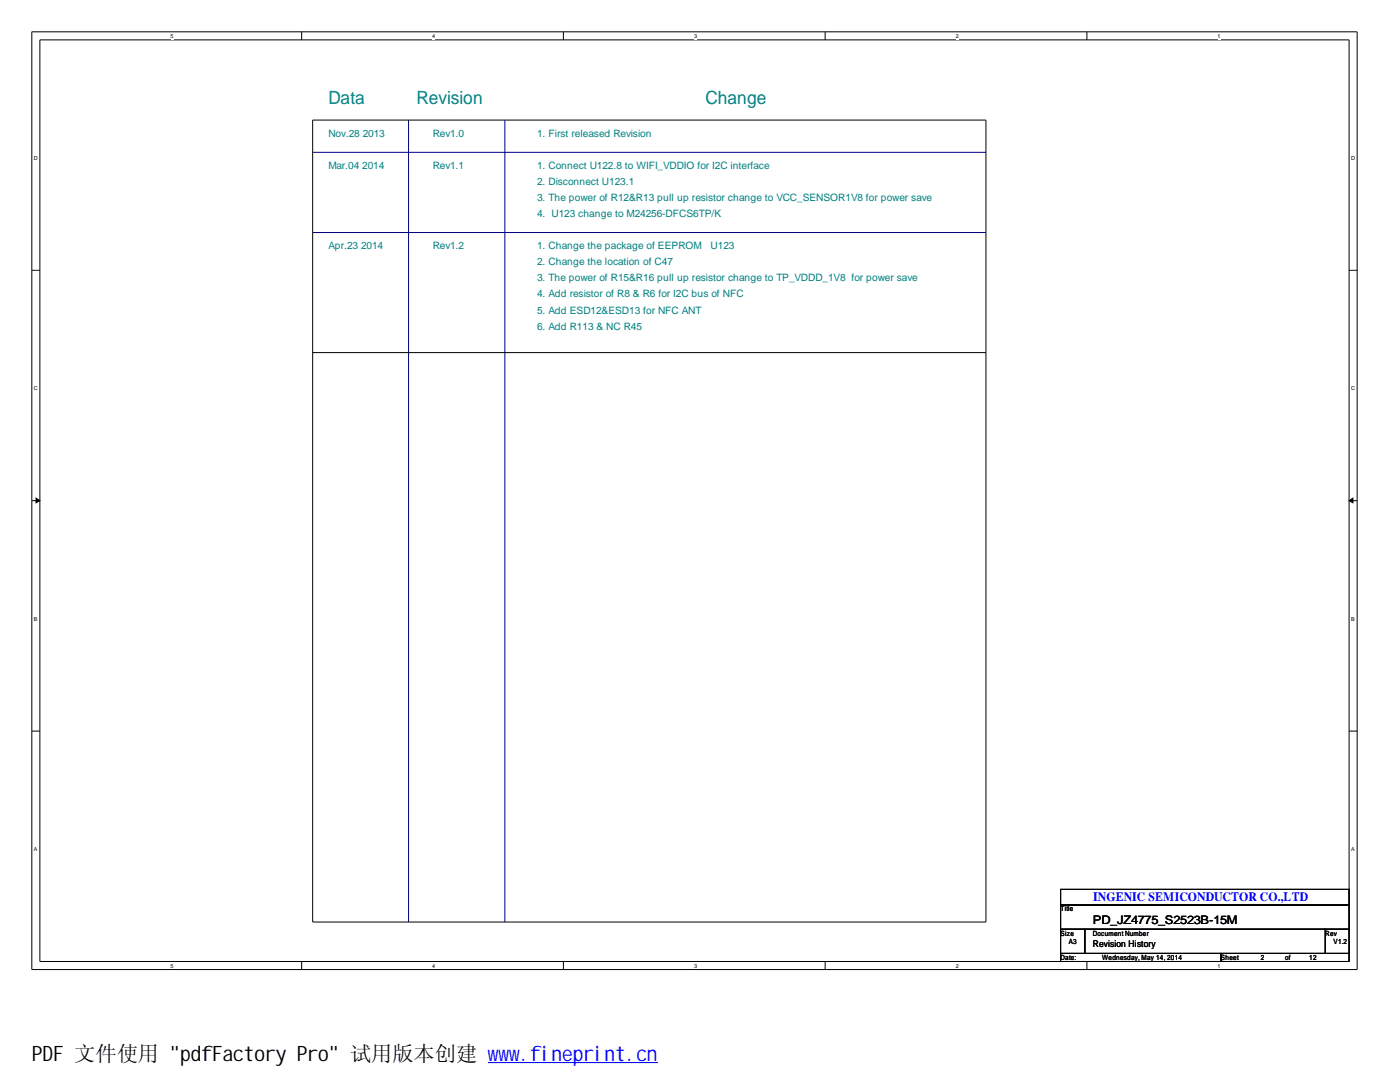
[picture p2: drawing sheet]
<svg xmlns="http://www.w3.org/2000/svg" width="279mm" height="216mm" viewBox="0 0 279 216" stroke-linecap="round" stroke-linejoin="round" font-family="sans-serif">
<defs><g id="words">
<text font-size="4.2" x="6.3" y="211.7">PDF 文件使用 &quot;pdfFactory Pro&quot; 试用版本创建 www.fineprint.cn</text>
<g font-size="3.6" fill="#008080">
<text x="65.5" y="20.8">Data</text>
<text x="83.1" y="20.8">Revision</text>
<text x="140.8" y="20.8">Change</text>
</g>
<text font-size="2.5" fill="#00f" x="218.2" y="179.8">INGENIC SEMICONDUCTOR CO.,LTD</text>
<text font-size="2.4" x="218.1" y="184.4">PD_JZ4775_S2523B-15M</text>
<g font-size="2" fill="#008080">
<text x="65.5" y="27.3">Nov.28</text>
<text x="72.4" y="27.3">2013</text>
<text x="86.4" y="27.3">Rev1.0</text>
<text x="107.2" y="27.3">1. First released Revision</text>
<text x="65.5" y="33.8">Mar.04</text>
<text x="72.3" y="33.8">2014</text>
<text x="86.4" y="33.8">Rev1.1</text>
<text x="107.2" y="33.8">1. Connect U122.8 to WIFI_VDDIO for I2C interface</text>
<text x="107.2" y="36.9">2. Disconnect U123.1</text>
<text x="107.2" y="40.1">3. The power of R12&amp;R13 pull up resistor change to VCC_SENSOR1V8 for power save</text>
<text x="107.2" y="43.3">4. U123 change to M24256-DFCS6TP/K</text>
<text x="65.5" y="49.8">Apr.23</text>
<text x="72.1" y="49.8">2014</text>
<text x="86.4" y="49.8">Rev1.2</text>
<text x="107.2" y="49.8">1. Change the package of EEPROM</text>
<text x="107.2" y="52.9">2. Change the location of C47</text>
<text x="141.8" y="49.8">U123</text>
<text x="107.2" y="56.1">3. The power of R15&amp;R16 pull up resistor change to TP_VDDD_1V8 for power save</text>
<text x="107.2" y="59.4">4. Add resistor of R8 &amp; R6 for I2C bus of NFC</text>
<text x="107.2" y="62.6">5. Add ESD12&amp;ESD13 for NFC ANT</text>
<text x="107.2" y="65.8">6. Add R113 &amp; NC R45</text>
</g>
<text font-size="1.9" x="218.1" y="189.1">Revision History</text>
<g font-size="1.4">
<text x="211.7" y="181.9">Title</text>
<text x="211.7" y="186.7">Size</text>
<text x="211.7" y="191.5">Date:</text>
<text x="213.3" y="188.3">A3</text>
<text x="218.1" y="186.7">Document Number</text>
<text x="220" y="191.5">Wednesday, May 14, 2014</text>
<text x="243.7" y="191.5">Sheet</text>
<text x="251.6" y="191.5">2</text>
<text x="256.5" y="191.5">of</text>
<text x="261.3" y="191.5">12</text>
<text x="264.5" y="186.7">Rev</text>
<text x="266.1" y="188.3">V1.2</text>
</g>
<g font-size="1.1">
<text x="34" y="7.6">5</text>
<text x="86.3" y="7.6">4</text>
<text x="138.5" y="7.6">3</text>
<text x="190.8" y="7.6">2</text>
<text x="243" y="7.6">1</text>
<text x="6.8" y="31.9">D</text>
<text x="269.7" y="31.9">D</text>
<text x="6.8" y="77.9">C</text>
<text x="269.7" y="77.9">C</text>
<text x="6.8" y="123.9">B</text>
<text x="269.7" y="123.9">B</text>
<text x="6.8" y="169.8">A</text>
<text x="269.7" y="169.8">A</text>
<text x="34" y="193.1">5</text>
<text x="86.3" y="193.1">4</text>
<text x="138.5" y="193.1">3</text>
<text x="190.8" y="193.1">2</text>
<text x="243" y="193.1">1</text>
</g>
</g></defs>
<path d="M6.3 6.3h264.5v187.2h-264.5zM8 8h261.2v183.9h-261.2z" fill="none" stroke="#000" stroke-width=".2"/>
<g fill="#fff">
<path d="M34 6.5h.6v1.4h-.6z"/>
<path d="M34 192h.6v1.4h-.6z"/>
</g>
<path d="M60.2 6.3v1.7M60.2 191.9v1.6" fill="none" stroke="#000" stroke-width=".2"/>
<g fill="#fff">
<path d="M86.3 6.5h.6v1.4h-.6z"/>
<path d="M86.3 192h.6v1.4h-.6z"/>
</g>
<path d="M112.4 6.3v1.7M112.4 191.9v1.6" fill="none" stroke="#000" stroke-width=".2"/>
<g fill="#fff">
<path d="M138.5 6.5h.6v1.4h-.6z"/>
<path d="M138.5 192h.6v1.4h-.6z"/>
</g>
<path d="M164.7 6.3v1.7M164.7 191.9v1.6" fill="none" stroke="#000" stroke-width=".2"/>
<g fill="#fff">
<path d="M190.8 6.5h.5v1.4h-.5z"/>
<path d="M190.8 192h.5v1.4h-.5z"/>
</g>
<path d="M216.9 6.3v1.7M216.9 191.9v1.6" fill="none" stroke="#000" stroke-width=".2"/>
<g fill="#fff">
<path d="M243 6.5h.6v1.4h-.6z"/>
<path d="M243 192h.6v1.4h-.6z"/>
<path d="M6.8 30.8h.7v1.4h-.7z"/>
<path d="M269.7 30.8h.7v1.4h-.7z"/>
<path d="M6.8 76.8h.7v1.3h-.7z"/>
<path d="M269.7 76.8h.7v1.3h-.7z"/>
</g>
<path d="M6.3 53.9h1.7M269.2 53.9h1.6" fill="none" stroke="#000" stroke-width=".2"/>
<g fill="#fff">
<path d="M6.8 122.8h.7v1.3h-.7z"/>
<path d="M269.7 122.8h.6v1.3h-.6z"/>
</g>
<path d="M6.3 99.9h1.7M269.2 99.9h1.6" fill="none" stroke="#000" stroke-width=".2"/>
<g fill="#000" stroke="#000" stroke-width=".2">
<path d="M7.2 99.4l.8 .5-.8 .4z" fill-rule="evenodd"/>
<path d="M269.2 99.9l.8-.5v.9z" fill-rule="evenodd"/>
</g>
<g fill="#fff">
<path d="M6.8 168.7h.6v1.4h-.6z"/>
<path d="M269.7 168.7h.6v1.4h-.6z"/>
</g>
<path d="M62.4 24h134.4v160h-134.4zM62.4 70.4h134.4M6.3 145.9h1.7M269.2 145.9h1.6M211.7 177.5h57.5v3.1h-57.5zM211.7 180.6h57.5v4.8h-57.5zM211.7 185.4h4.8v4.8h-4.8zM211.7 190.2h32v1.7h-32zM216.5 185.4h48v4.8h-48zM243.7 190.2h25.5v1.7h-25.5zM264.5 185.4h4.7v4.8h-4.7z" fill="none" stroke="#000" stroke-width=".2"/>
<path d="M62.4 30.4h134.4M81.5 24v160M100.8 24v160M62.4 46.4h134.4" fill="none" stroke="#000080" stroke-width=".2"/>
<path d="M97.4 212h33.8M97.4 212.1h33.8" fill="none" stroke="#00f" stroke-width=".2"/>
<use href="#words"/>
</svg>
